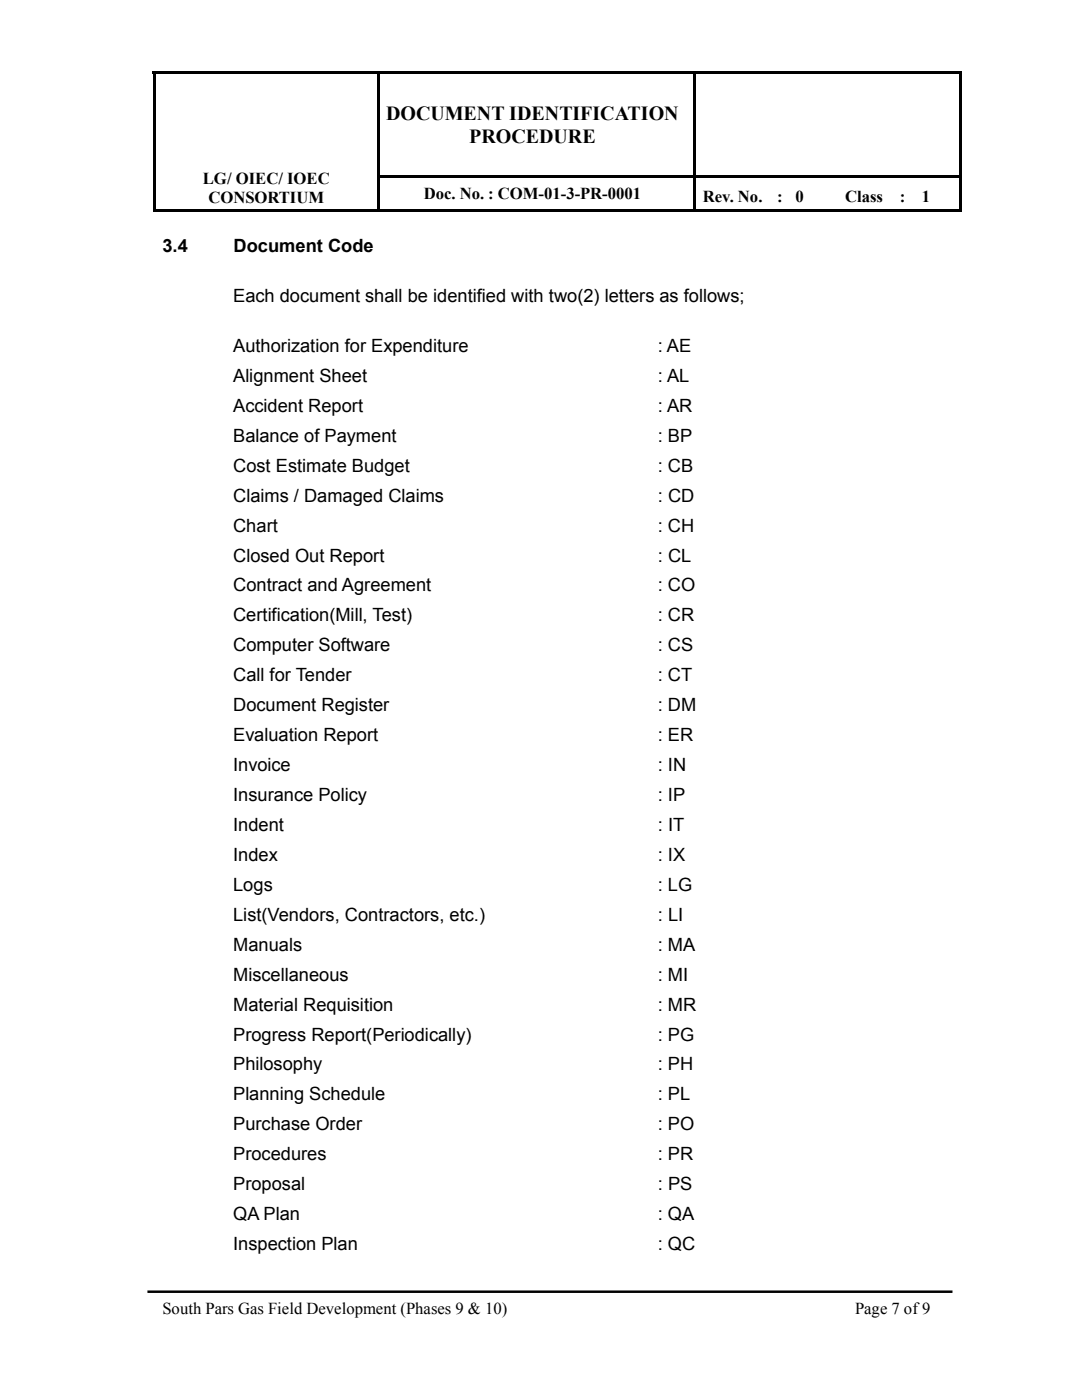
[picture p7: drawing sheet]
<svg xmlns="http://www.w3.org/2000/svg" width="216mm" height="279mm" viewBox="0 0 216 279" stroke-linecap="round" stroke-linejoin="round" font-family="sans-serif">
<defs><g id="words">
<g font-size="4">
<text x="77" y="23.9">DOCUMENT IDENTIFICATION</text>
<text x="93.6" y="28.5">PROCEDURE</text>
</g>
<g font-size="3.6">
<text x="32.4" y="50.4">3.4</text>
<text x="46.6" y="50.4">Document Code</text>
<text x="46.5" y="60.3">Each document shall be identified with two(2) letters as follows;</text>
<text x="46.5" y="70.3">Authorization for Expenditure</text>
<text x="131.2" y="70.3">: AE</text>
<text x="46.5" y="76.2">Alignment Sheet</text>
<text x="131.3" y="76.2">: AL</text>
<text x="46.5" y="82.2">Accident Report</text>
<text x="131.3" y="82.2">: AR</text>
<text x="46.5" y="88.2">Balance of Payment</text>
<text x="131.3" y="88.2">: BP</text>
<text x="46.5" y="94.1">Cost Estimate Budget</text>
<text x="131.3" y="94.1">: CB</text>
<text x="46.5" y="100.1">Claims / Damaged Claims</text>
<text x="131.3" y="100.1">: CD</text>
<text x="46.5" y="106.1">Chart</text>
<text x="131.3" y="106.1">: CH</text>
<text x="46.5" y="112.1">Closed Out Report</text>
<text x="131.3" y="112.1">: CL</text>
<text x="46.5" y="118">Contract and Agreement</text>
<text x="131.3" y="118">: CO</text>
<text x="46.5" y="124">Certification(Mill, Test)</text>
<text x="131.3" y="124">: CR</text>
<text x="46.5" y="130">Computer Software</text>
<text x="131.3" y="130">: CS</text>
<text x="46.5" y="136">Call for Tender</text>
<text x="131.3" y="136">: CT</text>
<text x="46.5" y="141.9">Document Register</text>
<text x="131.2" y="141.9">: DM</text>
<text x="46.5" y="147.9">Evaluation Report</text>
<text x="131.3" y="147.9">: ER</text>
<text x="46.5" y="153.9">Invoice</text>
<text x="131.3" y="153.9">: IN</text>
<text x="46.5" y="159.9">Insurance Policy</text>
<text x="131.3" y="159.9">: IP</text>
<text x="46.5" y="165.8">Indent</text>
<text x="131.3" y="165.8">: IT</text>
<text x="46.5" y="171.8">Index</text>
<text x="131.3" y="171.8">: IX</text>
<text x="46.5" y="177.8">Logs</text>
<text x="131.3" y="177.8">: LG</text>
<text x="46.5" y="183.8">List(Vendors, Contractors, etc.)</text>
<text x="131.3" y="183.8">: LI</text>
<text x="46.5" y="189.7">Manuals</text>
<text x="131.3" y="189.7">: MA</text>
<text x="46.5" y="195.7">Miscellaneous</text>
<text x="131.2" y="195.7">: MI</text>
<text x="46.5" y="201.7">Material Requisition</text>
<text x="131.3" y="201.7">: MR</text>
<text x="46.5" y="207.7">Progress Report(Periodically)</text>
<text x="131.3" y="207.7">: PG</text>
<text x="46.5" y="213.6">Philosophy</text>
<text x="131.2" y="213.6">: PH</text>
<text x="46.5" y="219.6">Planning Schedule</text>
<text x="131.3" y="219.6">: PL</text>
<text x="46.5" y="225.6">Purchase Order</text>
<text x="131.3" y="225.6">: PO</text>
<text x="46.5" y="231.6">Procedures</text>
<text x="131.3" y="231.6">: PR</text>
<text x="46.5" y="237.5">Proposal</text>
<text x="131.3" y="237.5">: PS</text>
<text x="46.5" y="243.5">QA Plan</text>
<text x="131.3" y="243.5">: QA</text>
<text x="46.5" y="249.5">Inspection Plan</text>
<text x="131.2" y="249.5">: QC</text>
</g>
<g font-size="3.3">
<text x="40.5" y="36.6">LG/ OIEC/ IOEC</text>
<text x="41.6" y="40.5">CONSORTIUM</text>
<text x="84.6" y="39.8">Doc. No. : COM-01-3-PR-0001</text>
<text x="140.3" y="40.3">Rev. No.</text>
<text x="155" y="40.3">:</text>
<text x="158.7" y="40.3">0</text>
<text x="168.6" y="40.3">Class</text>
<text x="179.5" y="40.3">:</text>
<text x="183.9" y="40.3">1</text>
<text x="32.4" y="262.2">South Pars Gas Field Development (Phases 9 &amp; 10)</text>
<text x="170.6" y="262.2">Page 7 of 9</text>
</g>
</g></defs>
<g fill="#000">
<path d="M30.5 14.1h.5v.5h-.5zM30.5 14.1h161.5v.5h-161.5zM30.5 14.6h.5v20.3h-.5zM75.3 14.6h.5v20.3h-.5zM138.3 14.6h.6v20.3h-.6zM191.5 14.1h.5v.5h-.5zM191.5 14.6h.5v20.3h-.5zM30.5 34.9h.5v.6h-.5zM30.5 35.5h.5v6.7h-.5zM75.3 34.9h116.7v.6h-116.7zM75.3 35.5h.5v6.7h-.5zM138.3 35.5h.6v6.7h-.6z"/>
<path d="M191.5 35.5h.5v6.7h-.5zM30.5 41.7h44.8v.5h-44.8zM75.8 41.7h62.5v.5h-62.5zM138.9 41.7h52.6v.5h-52.6zM191.5 41.7h.5v.5h-.5z"/>
</g>
<path d="M29.4 257.8h160.7" fill="none" stroke="#000" stroke-width=".5"/>
<use href="#words"/>
</svg>
